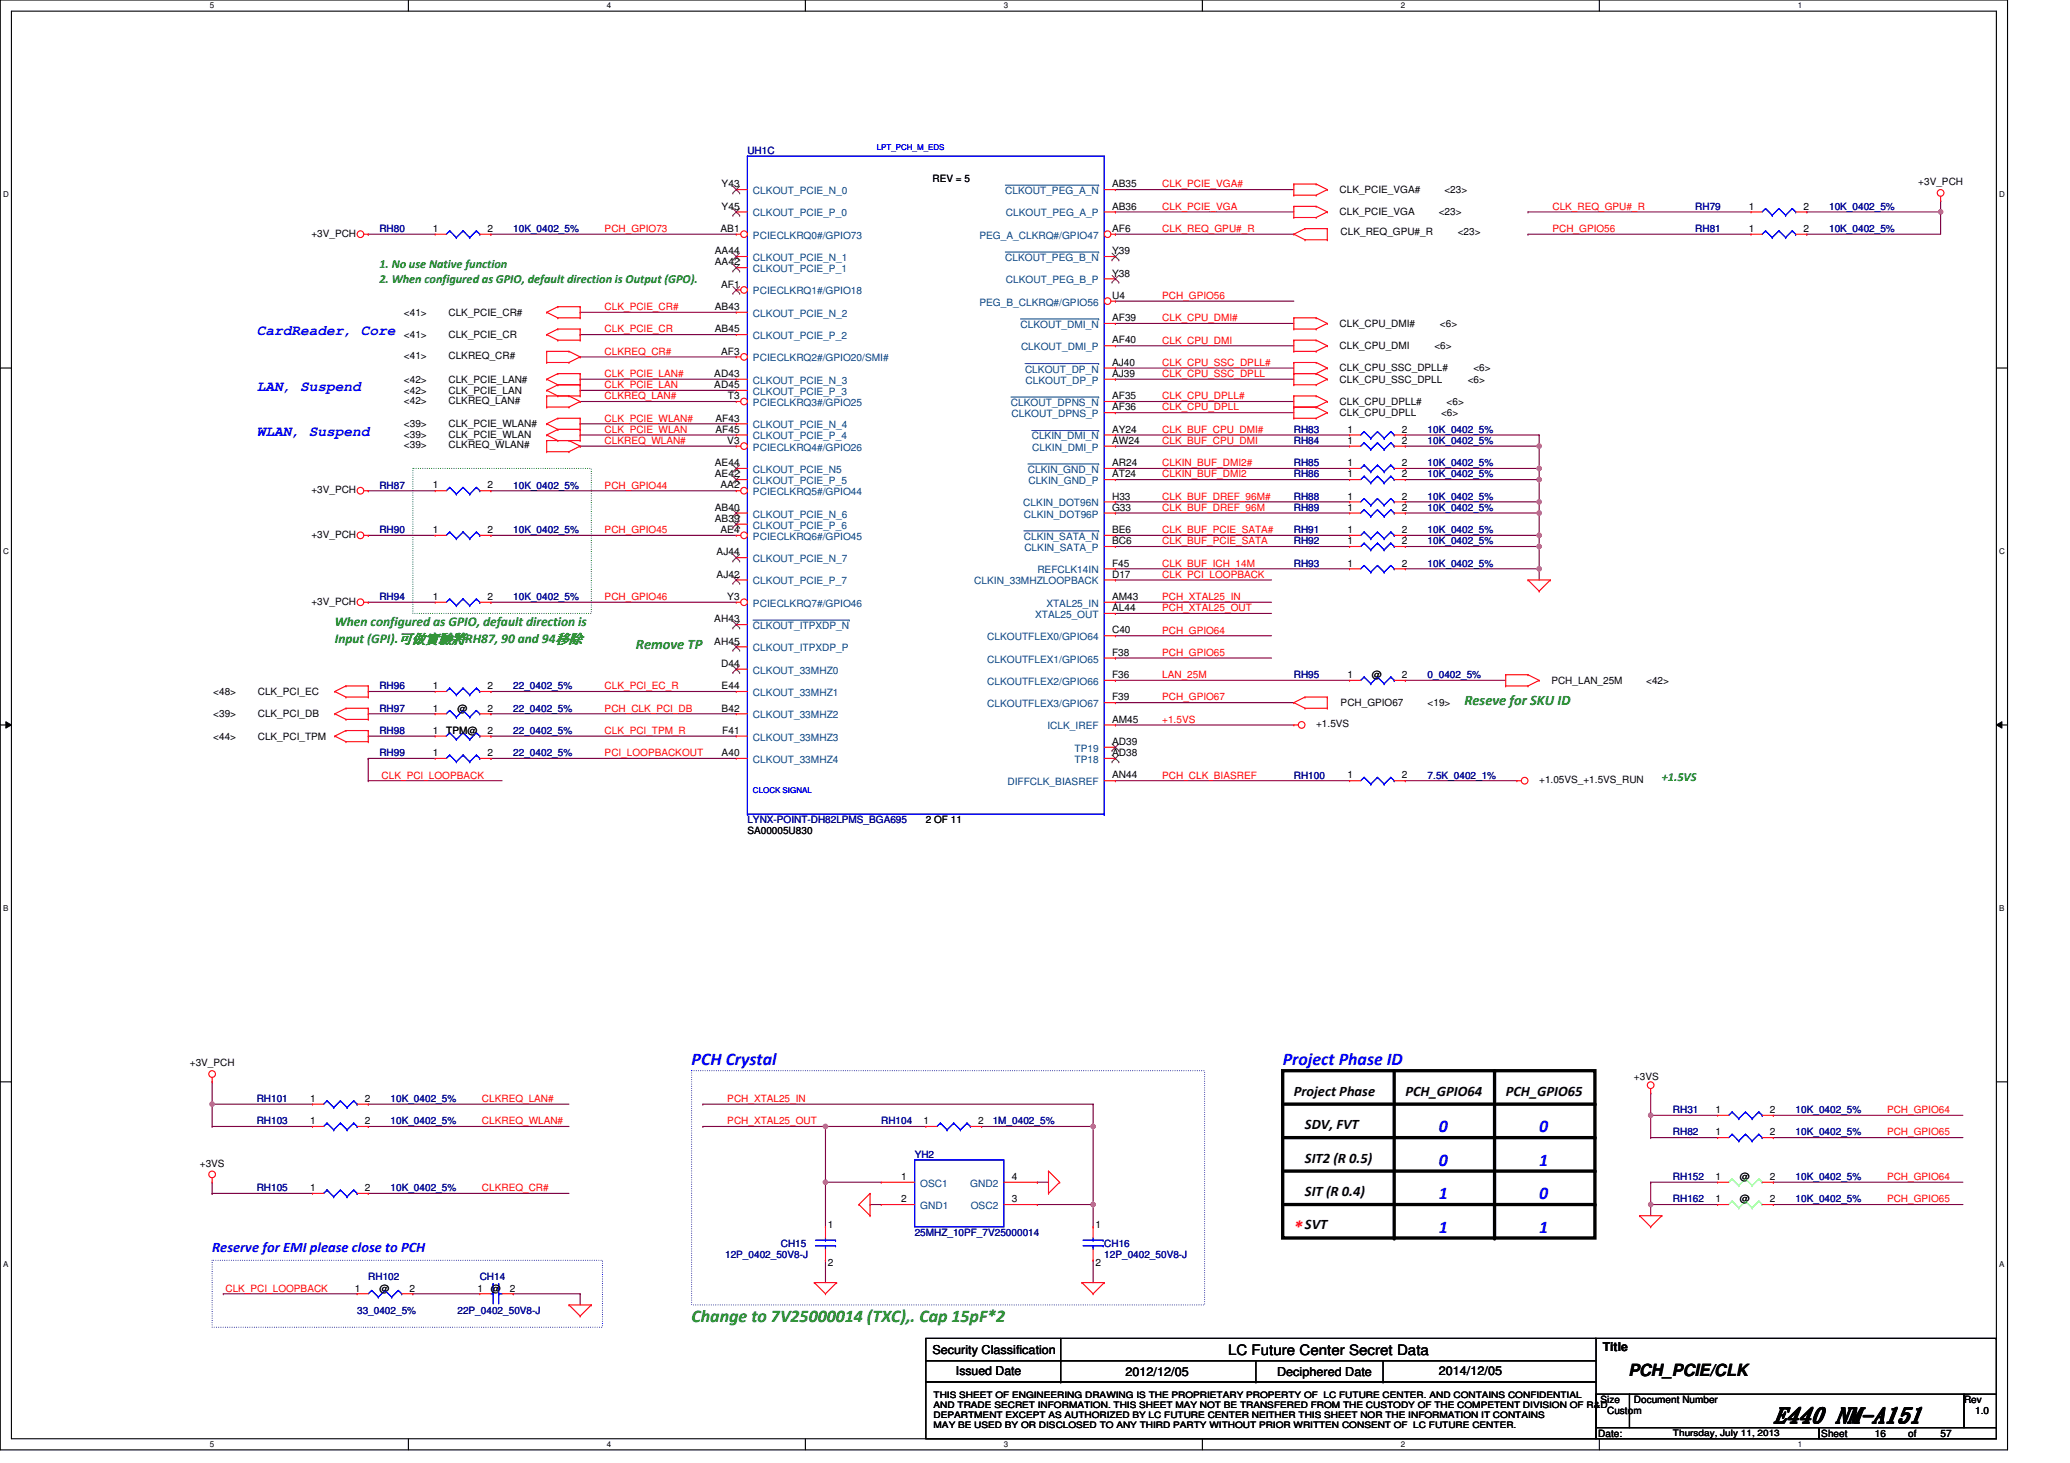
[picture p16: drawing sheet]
<svg xmlns="http://www.w3.org/2000/svg" width="297mm" height="210mm" viewBox="0 0 297 210" stroke-linecap="round" stroke-linejoin="round" font-family="sans-serif">
<defs><g id="words">
<text font-size="3" x="254.6" y="204.1">E440 NM-A151</text>
<g font-size="2.6" fill="#00f">
<text x="99.3" y="152.9">PCH Crystal</text>
<text x="184.1" y="152.9">Project Phase ID</text>
<text x="206.5" y="162.5">0</text>
<text x="206.5" y="167.3">0</text>
<text x="220.9" y="162.5">0</text>
<text x="220.9" y="167.3">1</text>
<text x="206.5" y="172.1">1</text>
<text x="220.9" y="172.1">0</text>
<text x="206.5" y="176.9">1</text>
<text x="220.9" y="176.9">1</text>
</g>
<text font-size="2.6" fill="#f00" x="185.7" y="176.9">*</text>
<text font-size="2.6" fill="#008000" x="99.3" y="189.7">Change to 7V25000014 (TXC),. Cap 15pF*2</text>
<text font-size="2.4" x="233.7" y="197.4">PCH_PCIE/CLK</text>
<g font-size="2.1" fill="#00f">
<text x="36.8" y="48.1">CardReader, Core</text>
<text x="36.8" y="56.1">LAN, Suspend</text>
<text x="36.8" y="62.5">WLAN, Suspend</text>
<text x="30.4" y="179.6">Reserve for EMI please close to PCH</text>
</g>
<g font-size="2.1" fill="#008000">
<text x="91.3" y="93.2">Remove TP</text>
<text x="210.1" y="101.2">Reseve for SKU ID</text>
</g>
<g font-size="2.1">
<text x="185.7" y="157.2">Project Phase</text>
<text x="187.3" y="162">SDV, FVT</text>
<text x="201.7" y="157.2">PCH_GPIO64</text>
<text x="216.1" y="157.2">PCH_GPIO65</text>
<text x="187.3" y="166.8">SIT2 (R 0.5)</text>
<text x="187.3" y="171.6">SIT (R 0.4)</text>
<text x="187.3" y="176.4">SVT</text>
<text x="176.2" y="194.4">LC Future Center Secret Data</text>
</g>
<g font-size="1.9" fill="#008000">
<text x="48" y="89.8">When configured as GPIO, default direction is</text>
<text x="48" y="92.2">Input (GPI).可可可可可RH87, 90 and 94移移</text>
</g>
<g font-size="1.8" fill="#008000">
<text x="54.4" y="38.5">1. No use Native function</text>
<text x="54.4" y="40.6">2. When configured as GPIO, default direction is Output (GPO).</text>
<text x="238.5" y="112.1">+1.5VS</text>
</g>
<g font-size="1.8">
<text x="133.8" y="194.3">Security Classification</text>
<text x="137.2" y="197.3">Issued Date</text>
<text x="161.5" y="197.5">2012/12/05</text>
<text x="183.3" y="197.5">Deciphered Date</text>
<text x="206.5" y="197.3">2014/12/05</text>
<text x="230" y="193.8">Title</text>
</g>
<g font-size="1.4" fill="#000080">
<text x="107.3" y="22.1">UH1C</text>
<text x="54.4" y="33.3">RH80</text>
<text x="73.6" y="33.3">10K_0402_5%</text>
<text x="243.3" y="30.1">RH79</text>
<text x="243.3" y="33.3">RH81</text>
<text x="262.5" y="30.1">10K_0402_5%</text>
<text x="262.5" y="33.3">10K_0402_5%</text>
<text x="185.7" y="63.7">RH84</text>
<text x="185.7" y="62.1">RH83</text>
<text x="204.9" y="63.7">10K_0402_5%</text>
<text x="204.9" y="62.1">10K_0402_5%</text>
<text x="54.4" y="70.1">RH87</text>
<text x="73.6" y="70.1">10K_0402_5%</text>
<text x="185.7" y="71.7">RH88</text>
<text x="185.7" y="66.9">RH85</text>
<text x="185.7" y="68.5">RH86</text>
<text x="204.9" y="71.7">10K_0402_5%</text>
<text x="204.9" y="66.9">10K_0402_5%</text>
<text x="204.9" y="68.5">10K_0402_5%</text>
<text x="54.4" y="76.5">RH90</text>
<text x="73.6" y="76.5">10K_0402_5%</text>
<text x="185.7" y="76.5">RH91</text>
<text x="185.7" y="73.3">RH89</text>
<text x="204.9" y="76.5">10K_0402_5%</text>
<text x="204.9" y="73.3">10K_0402_5%</text>
<text x="185.7" y="78.1">RH92</text>
<text x="185.7" y="81.3">RH93</text>
<text x="204.9" y="78.1">10K_0402_5%</text>
<text x="204.9" y="81.3">10K_0402_5%</text>
<text x="54.4" y="86.1">RH94</text>
<text x="73.6" y="86.1">10K_0402_5%</text>
<text x="54.4" y="98.9">RH96</text>
<text x="73.6" y="98.9">22_0402_5%</text>
<text x="185.7" y="97.3">RH95</text>
<text x="204.9" y="97.3">0_0402_5%</text>
<text x="54.4" y="105.3">RH98</text>
<text x="54.4" y="102.1">RH97</text>
<text x="73.6" y="105.3">22_0402_5%</text>
<text x="73.6" y="102.1">22_0402_5%</text>
<text x="54.4" y="108.5">RH99</text>
<text x="73.6" y="108.5">22_0402_5%</text>
<text x="185.7" y="111.7">RH100</text>
<text x="204.9" y="111.7">7.5K_0402_1%</text>
<text x="107.3" y="118.1">LYNX-POINT-DH82LPMS_BGA695</text>
<text x="36.8" y="158.1">RH101</text>
<text x="36.8" y="161.3">RH103</text>
<text x="56" y="158.1">10K_0402_5%</text>
<text x="56" y="161.3">10K_0402_5%</text>
<text x="126.5" y="161.3">RH104</text>
<text x="142.5" y="161.3">1M_0402_5%</text>
<text x="240.1" y="159.7">RH31</text>
<text x="257.7" y="159.7">10K_0402_5%</text>
<text x="131.3" y="166.1">YH2</text>
<text x="240.1" y="162.9">RH82</text>
<text x="257.7" y="162.9">10K_0402_5%</text>
<text x="36.8" y="170.9">RH105</text>
<text x="56" y="170.9">10K_0402_5%</text>
<text x="240.1" y="169.3">RH152</text>
<text x="240.1" y="172.5">RH162</text>
<text x="257.7" y="169.3">10K_0402_5%</text>
<text x="257.7" y="172.5">10K_0402_5%</text>
<text x="112.1" y="178.9">CH15</text>
<text x="131.3" y="177.3">25MHZ_10PF_7V25000014</text>
<text x="158.5" y="178.9">CH16</text>
<text x="52.8" y="183.7">RH102</text>
<text x="68.8" y="183.7">CH14</text>
<text x="104.1" y="180.5">12P_0402_50V8-J</text>
<text x="158.5" y="180.5">12P_0402_50V8-J</text>
<text x="51.2" y="188.5">33_0402_5%</text>
<text x="65.6" y="188.5">22P_0402_50V8-J</text>
</g>
<g font-size="1.4">
<text x="103.6" y="26.9">Y43</text>
<text x="133.8" y="26.1">REV = 5</text>
<text x="159.6" y="26.9">AB35</text>
<text x="192.2" y="27.7">CLK_PCIE_VGA#</text>
<text x="207.3" y="27.7">&lt;23&gt;</text>
<text x="275.3" y="26.6">+3V_PCH</text>
<text x="44.7" y="33.9">+3V_PCH</text>
<text x="62.1" y="33.3">1</text>
<text x="70" y="33.3">2</text>
<text x="103.4" y="33.3">AB1</text>
<text x="103.6" y="30.1">Y45</text>
<text x="159.6" y="30.1">AB36</text>
<text x="159.6" y="33.3">AF6</text>
<text x="192.2" y="30.9">CLK_PCIE_VGA</text>
<text x="192.4" y="33.8">CLK_REQ_GPU#_R</text>
<text x="206.5" y="30.9">&lt;23&gt;</text>
<text x="209.2" y="33.8">&lt;23&gt;</text>
<text x="250.9" y="30.1">1</text>
<text x="250.9" y="33.3">1</text>
<text x="258.8" y="30.1">2</text>
<text x="258.8" y="33.3">2</text>
<text x="102.6" y="38.1">AA42</text>
<text x="102.6" y="36.5">AA44</text>
<text x="103.5" y="41.3">AF1</text>
<text x="159.6" y="36.5">Y39</text>
<text x="159.6" y="39.7">Y38</text>
<text x="58" y="45.3">&lt;41&gt;</text>
<text x="64.4" y="45.3">CLK_PCIE_CR#</text>
<text x="102.6" y="44.5">AB43</text>
<text x="102.6" y="47.7">AB45</text>
<text x="159.6" y="46.1">AF39</text>
<text x="159.6" y="42.9">U4</text>
<text x="192.2" y="46.9">CLK_CPU_DMI#</text>
<text x="206.6" y="46.9">&lt;6&gt;</text>
<text x="58" y="48.5">&lt;41&gt;</text>
<text x="58" y="51.5">&lt;41&gt;</text>
<text x="64.4" y="48.5">CLK_PCIE_CR</text>
<text x="64.4" y="51.5">CLKREQ_CR#</text>
<text x="103.5" y="50.9">AF3</text>
<text x="159.6" y="52.5">AJ40</text>
<text x="159.6" y="49.3">AF40</text>
<text x="192.2" y="50.1">CLK_CPU_DMI</text>
<text x="192.2" y="53.3">CLK_CPU_SSC_DPLL#</text>
<text x="205.8" y="50.1">&lt;6&gt;</text>
<text x="211.4" y="53.3">&lt;6&gt;</text>
<text x="58" y="57.9">&lt;42&gt;</text>
<text x="58" y="54.9">&lt;42&gt;</text>
<text x="58" y="56.5">&lt;42&gt;</text>
<text x="64.4" y="57.9">CLKREQ_LAN#</text>
<text x="64.4" y="54.9">CLK_PCIE_LAN#</text>
<text x="64.4" y="56.5">CLK_PCIE_LAN</text>
<text x="102.5" y="54.1">AD43</text>
<text x="102.5" y="55.7">AD45</text>
<text x="104.4" y="57.3">T3</text>
<text x="159.6" y="54.1">AJ39</text>
<text x="159.6" y="58.9">AF36</text>
<text x="159.6" y="57.3">AF35</text>
<text x="192.2" y="54.9">CLK_CPU_SSC_DPLL</text>
<text x="192.2" y="58.1">CLK_CPU_DPLL#</text>
<text x="192.2" y="59.7">CLK_CPU_DPLL</text>
<text x="206.8" y="59.7">&lt;6&gt;</text>
<text x="207.6" y="58.1">&lt;6&gt;</text>
<text x="210.6" y="54.9">&lt;6&gt;</text>
<text x="58" y="62.9">&lt;39&gt;</text>
<text x="58" y="61.3">&lt;39&gt;</text>
<text x="58" y="64.3">&lt;39&gt;</text>
<text x="64.4" y="62.9">CLK_PCIE_WLAN</text>
<text x="64.4" y="61.3">CLK_PCIE_WLAN#</text>
<text x="64.4" y="64.3">CLKREQ_WLAN#</text>
<text x="102.7" y="62.1">AF45</text>
<text x="102.7" y="60.5">AF43</text>
<text x="104.4" y="63.7">V3</text>
<text x="159.6" y="62.1">AY24</text>
<text x="159.6" y="63.7">AW24</text>
<text x="193.3" y="63.7">1</text>
<text x="193.3" y="62.1">1</text>
<text x="201.2" y="63.7">2</text>
<text x="201.2" y="62.1">2</text>
<text x="44.7" y="70.7">+3V_PCH</text>
<text x="62.1" y="70.1">1</text>
<text x="70" y="70.1">2</text>
<text x="102.6" y="68.5">AE42</text>
<text x="102.6" y="66.9">AE44</text>
<text x="103.4" y="70.1">AA2</text>
<text x="159.6" y="66.9">AR24</text>
<text x="159.6" y="71.7">H33</text>
<text x="159.6" y="68.5">AT24</text>
<text x="193.3" y="71.7">1</text>
<text x="193.3" y="66.9">1</text>
<text x="193.3" y="68.5">1</text>
<text x="201.2" y="71.7">2</text>
<text x="201.2" y="66.9">2</text>
<text x="201.2" y="68.5">2</text>
<text x="44.7" y="77.1">+3V_PCH</text>
<text x="62.1" y="76.5">1</text>
<text x="70" y="76.5">2</text>
<text x="102.6" y="73.3">AB40</text>
<text x="102.6" y="74.9">AB39</text>
<text x="103.4" y="76.5">AE4</text>
<text x="159.6" y="76.5">BE6</text>
<text x="159.6" y="73.3">G33</text>
<text x="193.3" y="76.5">1</text>
<text x="193.3" y="73.3">1</text>
<text x="201.2" y="76.5">2</text>
<text x="201.2" y="73.3">2</text>
<text x="102.8" y="79.7">AJ44</text>
<text x="102.8" y="82.9">AJ42</text>
<text x="159.6" y="82.9">D17</text>
<text x="159.6" y="81.3">F45</text>
<text x="159.6" y="78.1">BC6</text>
<text x="193.3" y="78.1">1</text>
<text x="193.3" y="81.3">1</text>
<text x="201.2" y="78.1">2</text>
<text x="201.2" y="81.3">2</text>
<text x="44.7" y="86.7">+3V_PCH</text>
<text x="62.1" y="86.1">1</text>
<text x="70" y="86.1">2</text>
<text x="102.5" y="89.3">AH43</text>
<text x="104.4" y="86.1">Y3</text>
<text x="159.6" y="86.1">AM43</text>
<text x="159.6" y="87.7">AL44</text>
<text x="102.5" y="92.5">AH45</text>
<text x="103.5" y="95.7">D44</text>
<text x="159.6" y="90.9">C40</text>
<text x="159.6" y="94.1">F38</text>
<text x="30.6" y="99.7">&lt;48&gt;</text>
<text x="37" y="99.7">CLK_PCI_EC</text>
<text x="62.1" y="98.9">1</text>
<text x="70" y="98.9">2</text>
<text x="103.6" y="98.9">E44</text>
<text x="159.6" y="97.3">F36</text>
<text x="159.6" y="100.5">F39</text>
<text x="192.4" y="101.3">PCH_GPIO67</text>
<text x="193.3" y="97.3">1</text>
<text x="196.9" y="97.3">@</text>
<text x="201.2" y="97.3">2</text>
<text x="204.9" y="101.3">&lt;19&gt;</text>
<text x="222.6" y="98.1">PCH_LAN_25M</text>
<text x="236.2" y="98.1">&lt;42&gt;</text>
<text x="30.6" y="102.9">&lt;39&gt;</text>
<text x="30.6" y="106.1">&lt;44&gt;</text>
<text x="37" y="102.9">CLK_PCI_DB</text>
<text x="37" y="106.1">CLK_PCI_TPM</text>
<text x="62.1" y="105.3">1</text>
<text x="62.1" y="102.1">1</text>
<text x="64" y="105.3">TPM@</text>
<text x="65.6" y="102.1">@</text>
<text x="70" y="105.3">2</text>
<text x="70" y="102.1">2</text>
<text x="103.6" y="102.1">B42</text>
<text x="103.6" y="105.3">F41</text>
<text x="159.6" y="103.7">AM45</text>
<text x="159.6" y="106.9">AD39</text>
<text x="188.9" y="104.3">+1.5VS</text>
<text x="62.1" y="108.5">1</text>
<text x="70" y="108.5">2</text>
<text x="103.6" y="108.5">A40</text>
<text x="159.6" y="111.7">AN44</text>
<text x="159.6" y="108.5">AD38</text>
<text x="193.3" y="111.7">1</text>
<text x="201.2" y="111.7">2</text>
<text x="220.9" y="112.3">+1.05VS_+1.5VS_RUN</text>
<text x="107.3" y="119.7">SA00005U830</text>
<text x="132.9" y="118.1">2 OF 11</text>
<text x="27.2" y="153">+3V_PCH</text>
<text x="234.5" y="154.9">+3VS</text>
<text x="44.5" y="158.1">1</text>
<text x="44.5" y="161.3">1</text>
<text x="52.4" y="158.1">2</text>
<text x="52.4" y="161.3">2</text>
<text x="132.5" y="161.3">1</text>
<text x="140.4" y="161.3">2</text>
<text x="246.1" y="159.7">1</text>
<text x="254" y="159.7">2</text>
<text x="28.7" y="167.4">+3VS</text>
<text x="246.1" y="162.9">1</text>
<text x="254" y="162.9">2</text>
<text x="44.5" y="170.9">1</text>
<text x="52.4" y="170.9">2</text>
<text x="129.3" y="169.3">1</text>
<text x="129.3" y="172.5">2</text>
<text x="145.2" y="172.5">3</text>
<text x="145.2" y="169.3">4</text>
<text x="246.1" y="169.3">1</text>
<text x="246.1" y="172.5">1</text>
<text x="249.7" y="169.3">@</text>
<text x="249.7" y="172.5">@</text>
<text x="254" y="169.3">2</text>
<text x="254" y="172.5">2</text>
<text x="118.8" y="176.2">1</text>
<text x="157.2" y="176.2">1</text>
<text x="50.9" y="185.3">1</text>
<text x="54.4" y="185.3">@</text>
<text x="58.8" y="185.3">2</text>
<text x="68.5" y="185.3">1</text>
<text x="70.4" y="185.3">@</text>
<text x="73.2" y="185.3">2</text>
<text x="118.8" y="181.6">2</text>
<text x="157.2" y="181.6">2</text>
<text x="229.7" y="201.3">Size</text>
<text x="230.6" y="202.9">Custom</text>
<text x="234.5" y="201.3">Document Number</text>
<text x="281.8" y="201.3">Rev</text>
<text x="283.4" y="202.9">1.0</text>
<text x="229.4" y="206.1">Date:</text>
<text x="261.4" y="206.1">Sheet</text>
<text x="269" y="206.1">16</text>
<text x="273.8" y="206.1">of</text>
<text x="278.5" y="206.1">57</text>
</g>
<g font-size="1.4" fill="#004080">
<text x="108.1" y="27.9">CLKOUT_PCIE_N_0</text>
<text x="144.3" y="27.9">CLKOUT_PEG_A_N</text>
<text x="108.1" y="31.1">CLKOUT_PCIE_P_0</text>
<text x="108.1" y="34.3">PCIECLKRQ0#/GPIO73</text>
<text x="140.5" y="34.3">PEG_A_CLKRQ#/GPIO47</text>
<text x="144.3" y="31.1">CLKOUT_PEG_A_P</text>
<text x="108.1" y="39.1">CLKOUT_PCIE_P_1</text>
<text x="108.1" y="37.5">CLKOUT_PCIE_N_1</text>
<text x="144.3" y="37.5">CLKOUT_PEG_B_N</text>
<text x="144.3" y="40.7">CLKOUT_PEG_B_P</text>
<text x="108.1" y="42.3">PCIECLKRQ1#/GPIO18</text>
<text x="108.1" y="45.5">CLKOUT_PCIE_N_2</text>
<text x="140.5" y="43.9">PEG_B_CLKRQ#/GPIO56</text>
<text x="146.4" y="47.1">CLKOUT_DMI_N</text>
<text x="108.1" y="51.9">PCIECLKRQ2#/GPIO20/SMI#</text>
<text x="108.1" y="48.7">CLKOUT_PCIE_P_2</text>
<text x="146.5" y="50.3">CLKOUT_DMI_P</text>
<text x="147.1" y="53.5">CLKOUT_DP_N</text>
<text x="108.1" y="55.1">CLKOUT_PCIE_N_3</text>
<text x="108.1" y="56.7">CLKOUT_PCIE_P_3</text>
<text x="108.1" y="58.3">PCIECLKRQ3#/GPIO25</text>
<text x="145.1" y="58.3">CLKOUT_DPNS_N</text>
<text x="145.1" y="59.9">CLKOUT_DPNS_P</text>
<text x="147.2" y="55.1">CLKOUT_DP_P</text>
<text x="108.1" y="64.7">PCIECLKRQ4#/GPIO26</text>
<text x="108.1" y="63.1">CLKOUT_PCIE_P_4</text>
<text x="108.1" y="61.5">CLKOUT_PCIE_N_4</text>
<text x="148.1" y="63.1">CLKIN_DMI_N</text>
<text x="148.1" y="64.7">CLKIN_DMI_P</text>
<text x="108.1" y="69.5">CLKOUT_PCIE_P_5</text>
<text x="108.1" y="71.1">PCIECLKRQ5#/GPIO44</text>
<text x="108.1" y="67.9">CLKOUT_PCIE_N5</text>
<text x="147.5" y="67.9">CLKIN_GND_N</text>
<text x="147.6" y="69.5">CLKIN_GND_P</text>
<text x="108.1" y="74.3">CLKOUT_PCIE_N_6</text>
<text x="108.1" y="75.9">CLKOUT_PCIE_P_6</text>
<text x="108.1" y="77.5">PCIECLKRQ6#/GPIO45</text>
<text x="146.8" y="72.7">CLKIN_DOT96N</text>
<text x="146.9" y="77.5">CLKIN_SATA_N</text>
<text x="146.9" y="74.3">CLKIN_DOT96P</text>
<text x="108.1" y="80.7">CLKOUT_PCIE_N_7</text>
<text x="108.1" y="83.9">CLKOUT_PCIE_P_7</text>
<text x="139.8" y="83.9">CLKIN_33MHZLOOPBACK</text>
<text x="147" y="79.1">CLKIN_SATA_P</text>
<text x="148.9" y="82.3">REFCLK14IN</text>
<text x="108.1" y="87.1">PCIECLKRQ7#/GPIO46</text>
<text x="148.5" y="88.7">XTAL25_OUT</text>
<text x="150.1" y="87.1">XTAL25_IN</text>
<text x="108.1" y="90.3">CLKOUT_ITPXDP_N</text>
<text x="108.1" y="93.5">CLKOUT_ITPXDP_P</text>
<text x="141.7" y="91.9">CLKOUTFLEX0/GPIO64</text>
<text x="141.7" y="95.1">CLKOUTFLEX1/GPIO65</text>
<text x="108.1" y="99.9">CLKOUT_33MHZ1</text>
<text x="108.1" y="96.7">CLKOUT_33MHZ0</text>
<text x="141.7" y="98.3">CLKOUTFLEX2/GPIO66</text>
<text x="141.7" y="101.5">CLKOUTFLEX3/GPIO67</text>
<text x="108.1" y="103.1">CLKOUT_33MHZ2</text>
<text x="108.1" y="106.3">CLKOUT_33MHZ3</text>
<text x="150.3" y="104.7">ICLK_IREF</text>
<text x="154.2" y="107.9">TP19</text>
<text x="108.1" y="109.5">CLKOUT_33MHZ4</text>
<text x="144.6" y="112.7">DIFFCLK_BIASREF</text>
<text x="154.2" y="109.5">TP18</text>
<text x="132.1" y="170.3">OSC1</text>
<text x="132.1" y="173.5">GND1</text>
<text x="139.2" y="170.3">GND2</text>
<text x="139.3" y="173.5">OSC2</text>
</g>
<g font-size="1.4" fill="#f00">
<text x="166.8" y="26.9">CLK_PCIE_VGA#</text>
<text x="86.8" y="33.3">PCH_GPIO73</text>
<text x="166.8" y="30.1">CLK_PCIE_VGA</text>
<text x="166.8" y="33.3">CLK_REQ_GPU#_R</text>
<text x="222.8" y="30.1">CLK_REQ_GPU#_R</text>
<text x="222.8" y="33.3">PCH_GPIO56</text>
<text x="86.8" y="47.7">CLK_PCIE_CR</text>
<text x="86.8" y="44.5">CLK_PCIE_CR#</text>
<text x="166.8" y="42.9">PCH_GPIO56</text>
<text x="166.8" y="46.1">CLK_CPU_DMI#</text>
<text x="86.8" y="50.9">CLKREQ_CR#</text>
<text x="166.8" y="52.5">CLK_CPU_SSC_DPLL#</text>
<text x="166.8" y="49.3">CLK_CPU_DMI</text>
<text x="86.8" y="54.1">CLK_PCIE_LAN#</text>
<text x="86.8" y="55.7">CLK_PCIE_LAN</text>
<text x="86.8" y="57.3">CLKREQ_LAN#</text>
<text x="166.8" y="54.1">CLK_CPU_SSC_DPLL</text>
<text x="166.8" y="58.9">CLK_CPU_DPLL</text>
<text x="166.8" y="57.3">CLK_CPU_DPLL#</text>
<text x="86.8" y="62.1">CLK_PCIE_WLAN</text>
<text x="86.8" y="60.5">CLK_PCIE_WLAN#</text>
<text x="86.8" y="63.7">CLKREQ_WLAN#</text>
<text x="166.8" y="63.7">CLK_BUF_CPU_DMI</text>
<text x="166.8" y="62.1">CLK_BUF_CPU_DMI#</text>
<text x="86.8" y="70.1">PCH_GPIO44</text>
<text x="166.8" y="66.9">CLKIN_BUF_DMI2#</text>
<text x="166.8" y="68.5">CLKIN_BUF_DMI2</text>
<text x="166.8" y="71.7">CLK_BUF_DREF_96M#</text>
<text x="86.8" y="76.5">PCH_GPIO45</text>
<text x="166.8" y="73.3">CLK_BUF_DREF_96M</text>
<text x="166.8" y="76.5">CLK_BUF_PCIE_SATA#</text>
<text x="166.8" y="82.9">CLK_PCI_LOOPBACK</text>
<text x="166.8" y="78.1">CLK_BUF_PCIE_SATA</text>
<text x="166.8" y="81.3">CLK_BUF_ICH_14M</text>
<text x="86.8" y="86.1">PCH_GPIO46</text>
<text x="166.8" y="87.7">PCH_XTAL25_OUT</text>
<text x="166.8" y="86.1">PCH_XTAL25_IN</text>
<text x="166.8" y="90.9">PCH_GPIO64</text>
<text x="166.8" y="94.1">PCH_GPIO65</text>
<text x="86.8" y="98.9">CLK_PCI_EC_R</text>
<text x="166.8" y="97.3">LAN_25M</text>
<text x="166.8" y="100.5">PCH_GPIO67</text>
<text x="86.8" y="102.1">PCH_CLK_PCI_DB</text>
<text x="86.8" y="105.3">CLK_PCI_TPM_R</text>
<text x="166.8" y="103.7">+1.5VS</text>
<text x="54.8" y="111.7">CLK_PCI_LOOPBACK</text>
<text x="86.8" y="108.5">PCI_LOOPBACKOUT</text>
<text x="166.8" y="111.7">PCH_CLK_BIASREF</text>
<text x="69.2" y="158.1">CLKREQ_LAN#</text>
<text x="69.2" y="161.3">CLKREQ_WLAN#</text>
<text x="104.4" y="158.1">PCH_XTAL25_IN</text>
<text x="104.4" y="161.3">PCH_XTAL25_OUT</text>
<text x="270.8" y="159.7">PCH_GPIO64</text>
<text x="270.8" y="162.9">PCH_GPIO65</text>
<text x="69.2" y="170.9">CLKREQ_CR#</text>
<text x="270.8" y="169.3">PCH_GPIO64</text>
<text x="270.8" y="172.5">PCH_GPIO65</text>
<text x="32.4" y="185.3">CLK_PCI_LOOPBACK</text>
</g>
<g font-size="1.3">
<text x="134" y="200.5">THIS SHEET OF ENGINEERING DRAWING IS THE PROPRIETARY PROPERTY OF LC FUTURE CENTER. AND CONTAINS CONFIDENTIAL</text>
<text x="134" y="202">AND TRADE SECRET INFORMATION. THIS SHEET MAY NOT BE TRANSFERED FROM THE CUSTODY OF THE COMPETENT DIVISION OF R&amp;D</text>
<text x="134" y="203.5">DEPARTMENT EXCEPT AS AUTHORIZED BY LC FUTURE CENTER NEITHER THIS SHEET NOR THE INFORMATION IT CONTAINS</text>
<text x="134" y="204.9">MAY BE USED BY OR DISCLOSED TO ANY THIRD PARTY WITHOUT PRIOR WRITTEN CONSENT OF LC FUTURE CENTER.</text>
<text x="240.1" y="206">Thursday, July 11, 2013</text>
</g>
<g font-size="1.1">
<text x="30.1" y="1.2">5</text>
<text x="87.1" y="1.2">4</text>
<text x="144.1" y="1.2">3</text>
<text x="201" y="1.2">2</text>
<text x="258" y="1.2">1</text>
<text x=".4" y="28.2">D</text>
<text x="286.9" y="28.2">D</text>
<text x=".4" y="79.4">C</text>
<text x="286.9" y="79.4">C</text>
<text x=".4" y="130.6">B</text>
<text x="286.9" y="130.6">B</text>
<text x=".4" y="181.9">A</text>
<text x="286.9" y="181.9">A</text>
<text x="30.1" y="207.6">5</text>
<text x="87.1" y="207.6">4</text>
<text x="144.1" y="207.6">3</text>
<text x="201" y="207.6">2</text>
<text x="258" y="207.6">1</text>
</g>
<g font-size="1.1" fill="#00f">
<text x="125.8" y="21.5">LPT_PCH_M_EDS</text>
<text x="108.1" y="113.8">CLOCK SIGNAL</text>
</g>
</g></defs>
<path d="M0 0h288.1v208h-288.1zM1.6 1.6h284.9v204.8h-284.9z" fill="none" stroke="#000" stroke-width=".16"/>
<g fill="#fff">
<path d="M30.1 .2h.7v1.2h-.7z"/>
<path d="M30.1 206.6h.7v1.3h-.7z"/>
</g>
<path d="M58.6 0v1.6M58.6 206.4v1.6" fill="none" stroke="#000" stroke-width=".16"/>
<g fill="#fff">
<path d="M87.1 .2h.6v1.2h-.6z"/>
<path d="M87.1 206.6h.6v1.3h-.6z"/>
</g>
<path d="M115.6 0v1.6M115.6 206.4v1.6" fill="none" stroke="#000" stroke-width=".16"/>
<g fill="#fff">
<path d="M144.1 .2h.6v1.2h-.6z"/>
<path d="M144.1 206.6h.6v1.3h-.6z"/>
</g>
<path d="M172.5 0v1.6M172.5 206.4v1.6" fill="none" stroke="#000" stroke-width=".16"/>
<g fill="#fff">
<path d="M201 .2h.7v1.2h-.7z"/>
<path d="M201 206.6h.7v1.3h-.7z"/>
</g>
<path d="M229.5 0v1.6M229.5 206.4v1.6" fill="none" stroke="#000" stroke-width=".16"/>
<g fill="#fff">
<path d="M258 .2h.6v1.2h-.6z"/>
<path d="M258 206.6h.6v1.3h-.6z"/>
<path d="M.4 27.2h.9v1.3h-.9z"/>
<path d="M286.9 27.2h.8v1.3h-.8z"/>
<path d="M.4 78.4h.9v1.3h-.9z"/>
<path d="M286.9 78.4h.8v1.3h-.8z"/>
</g>
<path d="M0 52.8h1.6M286.5 52.8h1.6" fill="none" stroke="#000" stroke-width=".16"/>
<g fill="#fff">
<path d="M.4 129.6h.8v1.3h-.8z"/>
<path d="M286.9 129.6h.7v1.3h-.7z"/>
</g>
<path d="M0 104h1.6M286.5 104h1.6" fill="none" stroke="#000" stroke-width=".16"/>
<path d="M.8 103.5l.8 .5-.8 .5zM286.5 104l.8-.5v1z" fill="#000"/>
<path d="M.8 103.5l.8 .5-.8 .5zM286.5 104l.8-.5v1z" fill="none" stroke="#000" stroke-width=".14"/>
<g fill="#fff">
<path d="M.4 180.8h.8v1.3h-.8z"/>
<path d="M286.9 180.8h.7v1.3h-.7z"/>
</g>
<path d="M0 155.2h1.6M286.5 155.2h1.6" fill="none" stroke="#000" stroke-width=".16"/>
<path d="M99.3 153.6h73.6v33.6h-73.6zM30.4 180.8h56v9.6h-56z" fill="none" stroke="#00f" stroke-width=".16" stroke-dasharray="0 .3"/>
<path d="M59.2 67.2h25.6v20.8h-25.6z" fill="none" stroke="#008000" stroke-width=".16" stroke-dasharray="0 .3"/>
<path d="M184.1 153.6h44.8v24h-44.8zM184.1 158.4h44.8M200.1 153.6v24M214.5 153.6v24M184.1 163.2h44.8M184.1 168h44.8M184.1 172.8h44.8" fill="none" stroke="#000" stroke-width=".48"/>
<g fill="#000">
<circle cx="228.9" cy="158.4" r=".24"/>
<circle cx="200.1" cy="177.6" r=".24"/>
<circle cx="214.5" cy="177.6" r=".24"/>
<circle cx="228.9" cy="163.2" r=".24"/>
<circle cx="228.9" cy="168" r=".24"/>
<circle cx="228.9" cy="172.8" r=".24"/>
</g>
<g fill="none" stroke="#800040" stroke-width=".16">
<path d="M52.8 33.6h.1M52.8 33.6h9.6M70.4 33.6h.1M70.4 33.6h35.3M83.2 54.4h.1M83.2 56h.1M83.2 57.6h.1M83.2 54.4h22.5M83.2 56h22.5M83.2 57.6h22.5M52.8 70.4h.1M52.8 76.8h.1"/>
<path d="M52.8 70.4h9.6M52.8 76.8h9.6M70.4 70.4h.1M70.4 76.8h.1M70.4 70.4h35.3M70.4 76.8h35.3M83.2 62.4h.1M83.2 60.8h.1M83.2 64h.1M83.2 62.4h22.5M83.2 60.8h22.5M83.2 64h22.5"/>
<path d="M52.8 99.2h.1M52.8 86.4h.1M52.8 86.4h9.6M52.8 99.2h9.6M70.4 99.2h.1M70.4 86.4h.1M70.4 86.4h35.3M70.4 99.2h35.3M160.1 83.2h.1M160.1 88h.1M160.1 86.4h.1M160.1 83.2h22.4"/>
<path d="M160.1 88h22.4M160.1 86.4h22.4M52.8 102.4h.1M52.8 102.4h9.6M70.4 108.8h.1M70.4 102.4h.1M70.4 108.8h35.3M70.4 102.4h35.3M30.4 158.4h.1M30.4 158.4h14.4M32 185.6h.1M32 185.6h19.2"/>
<path d="M59.2 185.6h.1M59.2 185.6h9.6M73.6 185.6h.1M73.6 185.6h9.6M83.2 185.6h.1M83.2 185.6v1.6"/>
</g>
<circle cx="30.4" cy="158.4" r=".31" fill="#f0f"/>
<circle cx="30.4" cy="158.4" r=".31" fill="none" stroke="#f0f" stroke-width=".16"/>
<g fill="none" stroke="#800040" stroke-width=".16">
<path d="M83.2 48h.1M83.2 44.8h.1M83.2 51.2h.1M83.2 48h22.5M83.2 44.8h22.5M83.2 51.2h22.5M52.8 105.6h.1M52.8 108.8h.1M52.8 112h.1M52.8 105.6h9.6M52.8 108.8v3.2M52.8 108.8h9.6"/>
<path d="M52.8 112h19.2M70.4 105.6h.1M70.4 105.6h35.3M30.4 158.4h.1M30.4 155.2h.1M30.4 155.2v6.4M52.8 158.4h.1M52.8 158.4h28.8M30.4 161.6h.1M30.4 171.2h.1M30.4 161.6h14.4M30.4 169.6v1.6"/>
<path d="M30.4 171.2h14.4M52.8 161.6h.1M52.8 171.2h.1M52.8 161.6h28.8M52.8 171.2h28.8M118.5 169.6h.1M118.5 169.6v6.4"/>
</g>
<circle cx="118.5" cy="169.6" r=".31" fill="#f0f"/>
<circle cx="118.5" cy="169.6" r=".31" fill="none" stroke="#f0f" stroke-width=".16"/>
<g fill="none" stroke="#800040" stroke-width=".16">
<path d="M160.1 27.2h.1M160.1 30.4h.1M160.1 33.6h.1M160.1 27.2h25.6M160.1 30.4h25.6M160.1 33.6h25.6M259.3 30.4h.1M259.3 30.4h19.2M156.9 172.8h.1M156.9 172.8v3.2M118.5 180.8h.1M118.5 180.8v3.2"/>
<path d="M156.9 180.8h.1M156.9 180.8v3.2"/>
</g>
<circle cx="278.5" cy="30.4" r=".31" fill="#f0f"/>
<circle cx="278.5" cy="30.4" r=".31" fill="none" stroke="#f0f" stroke-width=".16"/>
<g fill="none" stroke="#800040" stroke-width=".16">
<path d="M219.3 30.4h.1M219.3 33.6h.1M219.3 30.4h32M219.3 33.6h32M259.3 33.6h.1M278.5 28.8h.1M278.5 30.4h.1M278.5 28.8v4.8h-19.2M160.1 43.2h.1M160.1 54.4h.1M160.1 52.8h.1M160.1 59.2h.1"/>
<path d="M160.1 57.6h.1M160.1 49.6h.1M160.1 46.4h.1M160.1 43.2h25.6M160.1 54.4h25.6M160.1 52.8h25.6M160.1 59.2h25.6M160.1 57.6h25.6M160.1 49.6h25.6M160.1 46.4h25.6M220.9 68.8h.1M220.9 68.8v3.2"/>
</g>
<circle cx="220.9" cy="68.8" r=".31" fill="#f0f"/>
<circle cx="220.9" cy="68.8" r=".31" fill="none" stroke="#f0f" stroke-width=".16"/>
<path d="M201.7 64h.1M201.7 64h19.2M220.9 64h.1M220.9 64v3.2" fill="none" stroke="#800040" stroke-width=".16"/>
<circle cx="220.9" cy="64" r=".31" fill="#f0f"/>
<circle cx="220.9" cy="64" r=".31" fill="none" stroke="#f0f" stroke-width=".16"/>
<path d="M201.7 67.2h.1M201.7 67.2h19.2M220.9 72h.1M220.9 72v1.6" fill="none" stroke="#800040" stroke-width=".16"/>
<circle cx="220.9" cy="72" r=".31" fill="#f0f"/>
<circle cx="220.9" cy="72" r=".31" fill="none" stroke="#f0f" stroke-width=".16"/>
<path d="M201.7 68.8h.1M201.7 72h.1M201.7 73.6h.1M201.7 68.8h19.2M201.7 72h19.2M201.7 73.6h19.2M220.9 73.6h.1M220.9 73.6v3.2" fill="none" stroke="#800040" stroke-width=".16"/>
<circle cx="220.9" cy="73.6" r=".31" fill="#f0f"/>
<circle cx="220.9" cy="73.6" r=".31" fill="none" stroke="#f0f" stroke-width=".16"/>
<path d="M201.7 76.8h.1M201.7 76.8h19.2M220.9 76.8h.1M220.9 76.8v1.6" fill="none" stroke="#800040" stroke-width=".16"/>
<circle cx="220.9" cy="76.8" r=".31" fill="#f0f"/>
<circle cx="220.9" cy="76.8" r=".31" fill="none" stroke="#f0f" stroke-width=".16"/>
<path d="M201.7 78.4h.1M201.7 78.4h19.2M220.9 81.6h.1M220.9 81.6v1.6" fill="none" stroke="#800040" stroke-width=".16"/>
<circle cx="220.9" cy="81.6" r=".31" fill="#f0f"/>
<circle cx="220.9" cy="81.6" r=".31" fill="none" stroke="#f0f" stroke-width=".16"/>
<path d="M201.7 62.4h.1M201.7 62.4h19.2M220.9 62.4h.1M220.9 67.2h.1M220.9 62.4v1.6M220.9 67.2v1.6M201.7 81.6h.1M201.7 81.6h19.2" fill="none" stroke="#800040" stroke-width=".16"/>
<circle cx="220.9" cy="67.2" r=".31" fill="#f0f"/>
<circle cx="220.9" cy="67.2" r=".31" fill="none" stroke="#f0f" stroke-width=".16"/>
<path d="M220.9 78.4h.1M220.9 78.4v3.2" fill="none" stroke="#800040" stroke-width=".16"/>
<circle cx="220.9" cy="78.4" r=".31" fill="#f0f"/>
<circle cx="220.9" cy="78.4" r=".31" fill="none" stroke="#f0f" stroke-width=".16"/>
<g fill="none" stroke="#800040" stroke-width=".16">
<path d="M160.1 67.2h.1M160.1 68.8h.1M160.1 73.6h.1M160.1 72h.1M160.1 64h.1M160.1 62.4h.1M160.1 78.4h.1M160.1 76.8h.1M160.1 67.2h33.6M160.1 68.8h33.6M160.1 73.6h33.6M160.1 72h33.6"/>
<path d="M160.1 64h33.6M160.1 62.4h33.6M160.1 78.4h33.6M160.1 76.8h33.6M160.1 81.6h.1M160.1 97.6h.1M160.1 91.2h.1M160.1 94.4h.1M160.1 81.6h33.6M160.1 97.6h33.6M160.1 91.2h22.4M160.1 94.4h22.4"/>
<path d="M201.7 97.6h.1M201.7 97.6h14.4M160.1 100.8h.1M160.1 112h.1M160.1 104h.1M160.1 100.8h25.6M160.1 112h33.6M160.1 104h25.6M201.7 112h.1M201.7 112h16M100.9 158.4h.1M100.9 158.4h56"/>
<path d="M156.9 158.4h.1M156.9 158.4v3.2h-16M118.5 161.6h.1M118.5 169.6h.1M118.5 161.6h14.4M118.5 169.6h8M118.5 161.6v8M140.9 161.6h.1"/>
</g>
<circle cx="118.5" cy="161.6" r=".31" fill="#f0f"/>
<circle cx="118.5" cy="161.6" r=".31" fill="none" stroke="#f0f" stroke-width=".16"/>
<path d="M100.9 161.6h.1M100.9 161.6h17.6M156.9 161.6h.1M156.9 161.6v11.2" fill="none" stroke="#800040" stroke-width=".16"/>
<circle cx="156.9" cy="172.8" r=".31" fill="#f0f"/>
<circle cx="156.9" cy="172.8" r=".31" fill="none" stroke="#f0f" stroke-width=".16"/>
<circle cx="156.9" cy="161.6" r=".31" fill="#f0f"/>
<circle cx="156.9" cy="161.6" r=".31" fill="none" stroke="#f0f" stroke-width=".16"/>
<path d="M124.9 172.8h.1M124.9 172.8h1.6M148.9 172.8h.1M148.9 169.6h.1M148.9 172.8h8M148.9 169.6h1.6M236.9 169.6h.1M236.9 160h.1M236.9 169.6v3.2M236.9 160h9.6M254.5 160h.1M254.5 160h27.2" fill="none" stroke="#800040" stroke-width=".16"/>
<circle cx="236.9" cy="160" r=".31" fill="#f0f"/>
<circle cx="236.9" cy="160" r=".31" fill="none" stroke="#f0f" stroke-width=".16"/>
<g fill="none" stroke="#800040" stroke-width=".16">
<path d="M236.9 156.8h.1M236.9 156.8v6.4M236.9 163.2h.1M236.9 160h.1M236.9 169.6h.1M236.9 172.8h.1M236.9 172.8v1.6M236.9 163.2h9.6M236.9 169.6h9.6M236.9 172.8h9.6M254.5 163.2h.1M254.5 169.6h.1"/>
<path d="M254.5 172.8h.1M254.5 163.2h27.2M254.5 169.6h27.2M254.5 172.8h27.2"/>
</g>
<circle cx="236.9" cy="172.8" r=".31" fill="#f0f"/>
<circle cx="236.9" cy="172.8" r=".31" fill="none" stroke="#f0f" stroke-width=".16"/>
<g fill="none" stroke="#f00" stroke-width=".16">
<path d="M52.2 33.6h.6M52.8 33.6h.1M62.4 33.6h.1M62.4 33.6h1.6M68.8 33.6h1.6M70.4 33.6h.1M185.7 31.2h.1M185.7 29.6h.1M185.7 28h.1M185.7 26.4h.1M185.7 33.6h.1M185.7 29.6h3.2"/>
<path d="M185.7 31.2h3.2M185.7 26.4v1.6M185.7 29.6v1.6M185.7 26.4h3.2M185.7 28h3.2M185.7 33.6l1.6 .8M187.3 32.8h.1M187.3 34.4h.1M187.3 32.8h3.2M187.3 32.8l-1.6 .8M187.3 34.4h3.2M188.9 29.6h.1"/>
<path d="M188.9 31.2h.1M188.9 26.4h.1M188.9 28h.1M188.9 29.6l1.6 .8M188.9 26.4l1.6 .8M190.5 30.4h.1M190.5 27.2h.1M190.5 34.4h.1M190.5 32.8h.1M190.5 30.4l-1.6 .8M190.5 27.2l-1.6 .8M190.5 32.8v1.6"/>
<path d="M251.3 30.4h.1M251.3 33.6h.1M251.3 33.6h1.6M251.3 30.4h1.6M257.7 33.6h1.6M257.7 30.4h1.6M259.3 30.4h.1M259.3 33.6h.1M278.5 28.8h.1M278.5 28.2v.6M78.4 58.4h.1M78.4 56.8h.1"/>
<path d="M78.4 54.4h.1M78.4 56h.1M78.4 48h.1M78.4 44.8h.1M78.4 52h.1M78.4 50.4h.1M78.4 50.4v1.6M78.4 56.8v1.6M78.4 56.8h4.8M78.4 58.4h3.2M78.4 54.4l1.6 .8M78.4 56l1.6 .8"/>
<path d="M78.4 48l1.6 .8M78.4 44.8l1.6 .8M78.4 50.4h3.2M78.4 52h3.2M80 53.6h.1M80 55.2h.1M80 56.8h.1M80 47.2h.1M80 48.8h.1M80 44h.1M80 45.6h.1M80 53.6l-1.6 .8"/>
<path d="M80 53.6h3.2M80 55.2h3.2M80 55.2l-1.6 .8M80 47.2l-1.6 .8M80 47.2h3.2M80 48.8h3.2M80 44l-1.6 .8M80 44h3.2M80 45.6h3.2M81.6 56.8h.1M81.6 58.4h.1M81.6 50.4h.1"/>
<path d="M81.6 52h.1M81.6 56.8l1.6 .8M81.6 50.4l1.6 .8M83.2 57.6h.1M83.2 53.6h.1M83.2 55.2h.1M83.2 56.8h.1M83.2 47.2h.1M83.2 48.8h.1M83.2 44h.1M83.2 45.6h.1M83.2 51.2h.1"/>
<path d="M83.2 44v1.6M83.2 47.2v1.6M83.2 53.6v3.2M83.2 57.6l-1.6 .8M83.2 51.2l-1.6 .8M185.7 47.2h.1M185.7 45.6h.1M185.7 50.4h.1M185.7 48.8h.1M185.7 53.6h.1M185.7 52h.1M185.7 55.2h.1"/>
<path d="M185.7 58.4h.1M185.7 56.8h.1M185.7 56.8h3.2M185.7 58.4h3.2M185.7 53.6h3.2M185.7 55.2h3.2M185.7 47.2h3.2M185.7 48.8h3.2M185.7 45.6h3.2M185.7 50.4h3.2M185.7 52h3.2M185.7 45.6v1.6"/>
<path d="M185.7 48.8v1.6M185.7 52v3.2M185.7 56.8v3.2M188.9 45.6h.1M188.9 47.2h.1M188.9 48.8h.1M188.9 50.4h.1M188.9 52h.1M188.9 53.6h.1M188.9 55.2h.1M188.9 56.8h.1M188.9 58.4h.1"/>
<path d="M188.9 45.6l1.6 .8M188.9 48.8l1.6 .8M188.9 52l1.6 .8M188.9 53.6l1.6 .8M188.9 56.8l1.6 .8M188.9 58.4l1.6 .8M190.5 46.4h.1M190.5 49.6h.1M190.5 52.8h.1M190.5 54.4h.1M190.5 57.6h.1M190.5 59.2h.1"/>
<path d="M190.5 46.4l-1.6 .8M190.5 49.6l-1.6 .8M190.5 52.8l-1.6 .8M190.5 54.4l-1.6 .8M190.5 57.6l-1.6 .8M190.5 59.2l-1.6 .8M52.2 70.4h.6M52.2 76.8h.6M52.8 70.4h.1M52.8 76.8h.1M62.4 76.8h.1M62.4 76.8h1.6"/>
<path d="M68.8 76.8h1.6M70.4 76.8h.1M78.4 62.4h.1M78.4 60.8h.1M78.4 64.8h.1M78.4 63.2h.1M78.4 63.2h4.8M78.4 62.4l1.6 .8M78.4 60.8l1.6 .8M78.4 64.8h3.2M78.4 63.2v1.6M80 61.6h.1"/>
<path d="M80 63.2h.1M80 60h.1M80 61.6l-1.6 .8M80 61.6h3.2M80 60l-1.6 .8M80 60h3.2M81.6 63.2h.1M81.6 64.8h.1M81.6 63.2l1.6 .8M83.2 61.6h.1M83.2 63.2h.1M83.2 60h.1"/>
<path d="M83.2 64h.1M83.2 60v3.2M83.2 64l-1.6 .8M185.7 60h.1M185.7 60h3.2M188.9 60h.1M193.7 76.8h.1M193.7 64h.1M193.7 72h.1M193.7 78.4h.1M193.7 67.2h.1M193.7 73.6h.1"/>
<path d="M193.7 76.8h1.6M193.7 64h1.6M193.7 72h1.6M193.7 78.4h1.6M193.7 67.2h1.6M193.7 73.6h1.6M200.1 76.8h1.6M200.1 64h1.6M200.1 72h1.6M200.1 78.4h1.6M200.1 67.2h1.6M200.1 73.6h1.6"/>
<path d="M201.7 76.8h.1M201.7 64h.1M201.7 72h.1M201.7 78.4h.1M201.7 67.2h.1M201.7 73.6h.1M48 99.2h.1M48 99.2l1.6 .8M49.6 98.4h.1M49.6 98.4h3.2M49.6 98.4l-1.6 .8M52.2 86.4h.6"/>
<path d="M52.8 98.4h.1M52.8 86.4h.1M52.8 98.4v1.6M62.4 86.4h.1M62.4 86.4h1.6M68.8 86.4h1.6M70.4 86.4h.1M193.7 97.6h.1M193.7 97.6h1.6M200.1 97.6h1.6M201.7 97.6h.1M216.1 98.4h.1"/>
<path d="M216.1 96.8h.1M216.1 98.4h3.2M216.1 96.8h3.2M216.1 96.8v1.6M219.3 96.8h.1M219.3 98.4h.1M219.3 83.2h.1M219.3 96.8l1.6 .8M219.3 83.2h3.2M219.3 83.2l1.6 1.6M220.9 97.6h.1M220.9 84.8h.1"/>
<path d="M220.9 97.6l-1.6 .8M222.5 83.2h.1M222.5 83.2l-1.6 1.6M48 102.4h.1M48 105.6h.1M48 102.4l1.6 .8M48 105.6l1.6 .8M49.6 101.6h.1M49.6 103.2h.1M49.6 104.8h.1M49.6 106.4h.1M49.6 100h.1"/>
<path d="M49.6 101.6h3.2M49.6 101.6l-1.6 .8M49.6 103.2h3.2M49.6 104.8h3.2M49.6 104.8l-1.6 .8M49.6 106.4h3.2M49.6 100h3.2M52.8 103.2h.1M52.8 101.6h.1M52.8 106.4h.1M52.8 104.8h.1M52.8 100h.1"/>
<path d="M52.8 101.6v1.6M52.8 104.8v1.6M62.4 108.8h.1M62.4 108.8h1.6M68.8 108.8h1.6M70.4 108.8h.1M185.7 100.8h.1M185.7 104h.1M185.7 100.8l1.6 .8M185.7 104h.6M187.3 100h.1M187.3 101.6h.1"/>
<path d="M187.3 101.6h3.2M187.3 100h3.2M187.3 100l-1.6 .8M190.5 100h.1M190.5 101.6h.1M190.5 100v1.6M193.7 112h.1M193.7 112h1.6M200.1 112h1.6M201.7 112h.1M217.7 112h.1M217.7 112h.6"/>
<path d="M30.4 155.2h.1M30.4 154.6v.6M236.9 156.8h.1M236.9 156.2v.6M30.4 169.6h.1M30.4 169v.6M44.8 171.2h.1M44.8 171.2h1.6M51.2 171.2h1.6M52.8 171.2h.1M118.5 176h.1M118.5 176v1.6"/>
<path d="M118.5 179.2v1.6M123.3 172.8h.1M123.3 172.8l1.6 1.6M124.9 171.2h.1M124.9 174.4h.1M124.9 171.2v3.2M124.9 171.2l-1.6 1.6M126.5 169.6h.1M126.5 172.8h.1M126.5 169.6h4.8M126.5 172.8h4.8M132.9 161.6h.1"/>
<path d="M132.9 161.6h1.6M139.3 161.6h1.6M140.9 161.6h.1M144.1 169.6h4.8M144.1 172.8h4.8M148.9 172.8h.1M148.9 169.6h.1M150.5 168h.1M150.5 171.2h.1M150.5 168v3.2M150.5 168l1.6 1.6M152.1 169.6h.1"/>
<path d="M152.1 169.6l-1.6 1.6M156.9 176h.1M156.9 176v1.6M156.9 179.2v1.6M235.3 174.4h.1M235.3 174.4h3.2M235.3 174.4l1.6 1.6M236.9 176h.1M238.5 174.4h.1M238.5 174.4l-1.6 1.6M246.5 163.2h.1M246.5 169.6h.1"/>
<path d="M246.5 160h.1M246.5 163.2h1.6M246.5 169.6h1.6M246.5 160h1.6M252.9 163.2h1.6M252.9 169.6h1.6M252.9 160h1.6M254.5 163.2h.1M254.5 169.6h.1M254.5 160h.1M51.2 185.6h.1M51.2 185.6h1.6"/>
<path d="M57.6 185.6h1.6M59.2 185.6h.1M68.8 185.6h.1M68.8 185.6h1.6M72 185.6h1.6M73.6 185.6h.1M81.6 187.2h.1M81.6 187.2h3.2M81.6 187.2l1.6 1.6M83.2 188.8h.1M84.8 187.2h.1M84.8 187.2l-1.6 1.6"/>
<path d="M116.9 184h.1M116.9 184h3.2M116.9 184l1.6 1.6M118.5 185.6h.1M118.5 180.8h.1M120.1 184h.1M120.1 184l-1.6 1.6M155.3 184h.1M155.3 184h3.2M155.3 184l1.6 1.6M156.9 185.6h.1M156.9 180.8h.1"/>
<path d="M158.5 184h.1M158.5 184l-1.6 1.6"/>
<circle cx="51.7" cy="33.6" r=".48"/>
<circle cx="278.5" cy="27.7" r=".48"/>
<circle cx="51.7" cy="76.8" r=".48"/>
<circle cx="51.7" cy="70.4" r=".48"/>
<circle cx="51.7" cy="86.4" r=".48"/>
<circle cx="186.8" cy="104" r=".48"/>
<circle cx="218.8" cy="112" r=".48"/>
<circle cx="30.4" cy="154.1" r=".48"/>
<circle cx="236.9" cy="155.7" r=".48"/>
<circle cx="30.4" cy="168.5" r=".48"/>
</g>
<g fill="none" stroke="#000" stroke-width=".16">
<path d="M132.9 192h96.1v3.2h-96.1zM132.9 195.2h96.1v3.1h-96.1zM132.9 198.3h96.1v8.1h-96.1zM152.2 195.2h.1M152.2 198.3h.1M152.2 192v6.3M180.2 198.3h.1M180.2 195.2v3.1M198.5 198.3h.1M198.5 195.2v3.1M228.9 192h57.6M286.5 192h.1"/>
<path d="M286.5 192v8M229 200h4.8v4.8h-4.8zM229 204.8h32v1.6h-32zM233.8 200h48v4.8h-48zM261 204.8h25.5v1.6h-25.5zM281.8 200h4.7v4.8h-4.7z"/>
</g>
<g fill="none" stroke="#00f" stroke-width=".16">
<path d="M64.5 33.1h.1M64.5 33.1l-.5 .5M64.5 33.1l1 1M65.5 34.1h.1M66.4 33.1h.1M66.4 33.1l-.9 1M66.4 33.1l1 1M67.4 34.1h.1M68.4 33.1h.1M68.4 33.1l-1 1M68.4 33.1l.4 .5M68.8 33.6h.1"/>
<path d="M107.3 22.4h.1M107.3 22.4v94.4M107.3 22.4h51.2v94.4M253.4 29.9h.1M253.4 33.1h.1M253.4 29.9l-.5 .5M253.4 29.9l.9 1M253.4 33.1l-.5 .5M253.4 33.1l.9 1M254.3 30.9h.1M254.3 34.1h.1M255.3 29.9h.1"/>
<path d="M255.3 33.1h.1M255.3 29.9l-1 1M255.3 29.9l.9 1M255.3 33.1l-1 1M255.3 33.1l.9 1M256.2 30.9h.1M256.2 34.1h.1M257.2 29.9h.1M257.2 33.1h.1M257.2 29.9l-1 1M257.2 29.9l.5 .5M257.2 33.1l-1 1"/>
<path d="M257.2 33.1l.5 .5M257.7 30.4h.1M257.7 33.6h.1M64.5 76.3h.1M64.5 76.3l-.5 .5M64.5 76.3l1 1M65.5 77.3h.1M66.4 76.3h.1M66.4 76.3l-.9 1M66.4 76.3l1 1M67.4 77.3h.1M68.4 76.3h.1"/>
<path d="M68.4 76.3l-1 1M68.4 76.3l.4 .5M68.8 76.8h.1M195.7 76.3h.1M195.7 63.5h.1M195.7 71.5h.1M195.7 77.9h.1M195.7 66.7h.1M195.7 73.1h.1M195.7 76.3l-.4 .5M195.7 76.3l1 1M195.7 63.5l-.4 .5"/>
<path d="M195.7 63.5l1 1M195.7 71.5l-.4 .5M195.7 71.5l1 1M195.7 77.9l-.4 .5M195.7 77.9l1 1M195.7 66.7l-.4 .5M195.7 66.7l1 1M195.7 73.1l-.4 .5M195.7 73.1l1 1M196.7 77.3h.1M196.7 64.5h.1M196.7 72.5h.1"/>
<path d="M196.7 78.9h.1M196.7 67.7h.1M196.7 74.1h.1M197.7 76.3h.1M197.7 63.5h.1M197.7 71.5h.1M197.7 77.9h.1M197.7 66.7h.1M197.7 73.1h.1M197.7 76.3l-1 1M197.7 76.3l.9 1M197.7 63.5l-1 1"/>
<path d="M197.7 63.5l.9 1M197.7 71.5l-1 1M197.7 71.5l.9 1M197.7 77.9l-1 1M197.7 77.9l.9 1M197.7 66.7l-1 1M197.7 66.7l.9 1M197.7 73.1l-1 1M197.7 73.1l.9 1M198.6 77.3h.1M198.6 64.5h.1M198.6 72.5h.1"/>
<path d="M198.6 78.9h.1M198.6 67.7h.1M198.6 74.1h.1M199.6 76.3h.1M199.6 63.5h.1M199.6 71.5h.1M199.6 77.9h.1M199.6 66.7h.1M199.6 73.1h.1M199.6 76.3l-1 1M199.6 76.3l.5 .5M199.6 63.5l-1 1"/>
<path d="M199.6 63.5l.5 .5M199.6 71.5l-1 1M199.6 71.5l.5 .5M199.6 77.9l-1 1M199.6 77.9l.5 .5M199.6 66.7l-1 1M199.6 66.7l.5 .5M199.6 73.1l-1 1M199.6 73.1l.5 .5M200.1 76.8h.1M200.1 64h.1M200.1 72h.1"/>
<path d="M200.1 78.4h.1M200.1 67.2h.1M200.1 73.6h.1M64.5 85.9h.1M64.5 85.9l-.5 .5M64.5 85.9l1 1M65.5 86.9h.1M66.4 85.9h.1M66.4 85.9l-.9 1M66.4 85.9l1 1M67.4 86.9h.1M68.4 85.9h.1"/>
<path d="M68.4 85.9l-1 1M68.4 85.9l.4 .5M68.8 86.4h.1M195.7 97.1h.1M195.7 97.1l-.4 .5M195.7 97.1l1 1M196.7 98.1h.1M197.7 97.1h.1M197.7 97.1l-1 1M197.7 97.1l.9 1M198.6 98.1h.1M199.6 97.1h.1"/>
<path d="M199.6 97.1l-1 1M199.6 97.1l.5 .5M200.1 97.6h.1M64.5 108.3h.1M64.5 108.3l-.5 .5M64.5 108.3l1 1M65.5 109.3h.1M66.4 108.3h.1M66.4 108.3l-.9 1M66.4 108.3l1 1M67.4 109.3h.1M68.4 108.3h.1"/>
<path d="M68.4 108.3l-1 1M68.4 108.3l.4 .5M68.8 108.8h.1M107.3 116.8h.1M107.3 116.8h51.2M158.5 116.8h.1M195.7 111.5h.1M195.7 111.5l-.4 .5M195.7 111.5l1 1M196.7 112.5h.1M197.7 111.5h.1M197.7 111.5l-1 1"/>
<path d="M197.7 111.5l.9 1M198.6 112.5h.1M199.6 111.5h.1M199.6 111.5l-1 1M199.6 111.5l.5 .5M200.1 112h.1M248.6 159.5h.1M248.6 159.5l-.5 .5M248.6 159.5l.9 1M250.5 159.5h.1M250.5 159.5l-1 1M250.5 159.5l.9 1"/>
<path d="M252.4 159.5h.1M252.4 159.5l-1 1M252.4 159.5l.5 .5M46.9 170.7h.1M46.9 170.7l-.5 .5M46.9 170.7l1 1M47.9 171.7h.1M48.8 170.7h.1M48.8 170.7l-.9 1M48.8 170.7l1 1M49.8 171.7h.1M50.8 170.7h.1"/>
<path d="M50.8 170.7l-1 1M50.8 170.7l.4 .5M51.2 171.2h.1M117 178.7h2.9M117 177.9h2.9M118.5 177.9h.1M118.5 178.7h.1M118.5 177.6v.3M118.5 178.7v.5M119.9 178.7h.1M119.9 177.9h.1M131.3 166.4h12.8v9.6h-12.8z"/>
<path d="M134.9 161.1h.1M134.9 161.1l-.4 .5M134.9 161.1l1 1M135.9 162.1h.1M136.9 161.1h.1M136.9 161.1l-1 1M136.9 161.1l.9 1M137.8 162.1h.1M138.8 161.1h.1M138.8 161.1l-1 1M138.8 161.1l.5 .5M139.3 161.6h.1"/>
<path d="M155.4 178.7h2.9M155.4 177.9h2.9M156.9 177.9h.1M156.9 178.7h.1M156.9 177.6v.3M156.9 178.7v.5M158.3 178.7h.1M158.3 177.9h.1M248.6 162.7h.1M248.6 162.7l-.5 .5M248.6 162.7l.9 1M249.5 163.7h.1"/>
<path d="M249.5 160.5h.1M250.5 162.7h.1M250.5 162.7l-1 1M250.5 162.7l.9 1M251.4 163.7h.1M251.4 160.5h.1M252.4 162.7h.1M252.4 162.7l-1 1M252.4 162.7l.5 .5M252.9 163.2h.1M252.9 160h.1M53.3 185.1h.1"/>
<path d="M53.3 185.1l-.5 .5M53.3 185.1l1 1M54.3 186.1h.1M55.2 185.1h.1M55.2 185.1l-.9 1M55.2 185.1l1 1M56.2 186.1h.1M57.2 185.1h.1M57.2 185.1l-1 1M57.2 185.1l.4 .5M57.6 185.6h.1M70.4 185.6h.4"/>
<path d="M70.8 185.6h.1M70.8 184.2h.1M70.8 184.2v2.9M71.6 184.2h.1M71.6 185.6h.1M71.6 185.6h.4M71.6 184.2v2.9"/>
</g>
<path d="M248.6 169.1h.1M248.6 169.1l-.5 .5M248.6 169.1l.9 1M249.5 170.1h.1M250.5 169.1h.1M250.5 169.1l-1 1M250.5 169.1l.9 1M251.4 170.1h.1M252.4 169.1h.1M252.4 169.1l-1 1M252.4 169.1l.5 .5M252.9 169.6h.1" fill="none" stroke="#80ff80" stroke-width=".16"/>
<circle cx="106.8" cy="64" r=".48" fill="#fff"/>
<g fill="none" stroke="#f00" stroke-width=".16">
<path d="M105.7 64h.1M105.7 62.4h.1M105.7 68.8h.1M105.7 64h.6M105.7 62.4h1.6M105.7 68.8h1.6"/>
<circle cx="106.8" cy="64" r=".48"/>
</g>
<path d="M105.2 69.3h.1M105.2 68.3l.9 1M106.1 68.3l-.9 1M106.1 69.3h.1" fill="none" stroke="#804000" stroke-width=".14"/>
<circle cx="106.8" cy="70.4" r=".48" fill="#fff"/>
<g fill="none" stroke="#f00" stroke-width=".16">
<path d="M105.7 70.4h.1M105.7 73.6h.1M105.7 75.2h.1M105.7 70.4h.6M105.7 73.6h1.6M105.7 75.2h1.6"/>
<circle cx="106.8" cy="70.4" r=".48"/>
</g>
<path d="M105.2 74.1h.1M105.2 75.7h.1M105.2 73.1l.9 1M105.2 74.7l.9 1M106.1 73.1l-.9 1M106.1 74.7l-.9 1M106.1 74.1h.1M106.1 75.7h.1" fill="none" stroke="#804000" stroke-width=".14"/>
<circle cx="106.8" cy="76.8" r=".48" fill="#fff"/>
<g fill="none" stroke="#f00" stroke-width=".16">
<path d="M105.7 76.8h.1M105.7 76.8h.6M158.5 76.8h1.6M158.5 67.2h1.6M158.5 62.4h1.6M160.1 76.8h.1M160.1 67.2h.1M160.1 62.4h.1M105.7 80h.1M105.7 83.2h.1M105.7 80h1.6M105.7 83.2h1.6"/>
<path d="M158.5 97.6h1.6M160.1 97.6h.1"/>
<circle cx="106.8" cy="76.8" r=".48"/>
</g>
<path d="M105.2 79.5l.9 1M106.1 79.5l-.9 1M105.2 80.5h.1M105.2 83.7h.1M105.2 82.7l.9 1M106.1 82.7l-.9 1M106.1 80.5h.1M106.1 83.7h.1" fill="none" stroke="#804000" stroke-width=".14"/>
<path d="M146.9 76.2h10.8M147.5 66.6h10.2M148.1 61.8h9.6M157.7 76.2h.1M157.7 66.6h.1M157.7 61.8h.1" fill="none" stroke="#004080" stroke-width=".14"/>
<circle cx="106.8" cy="41.6" r=".48" fill="#fff"/>
<g fill="none" stroke="#f00" stroke-width=".16">
<path d="M105.7 27.2h.1M105.7 30.4h.1M105.7 27.2h1.6M105.7 30.4h1.6M158.5 27.2h1.6M158.5 36.8h1.6M160.1 36.8h.1M160.1 27.2h.1M105.7 41.6h.1M105.7 41.6h.6M158.5 52.8h1.6M158.5 46.4h1.6"/>
<path d="M160.1 52.8h.1M160.1 46.4h.1"/>
<circle cx="106.8" cy="41.6" r=".48"/>
</g>
<g fill="none" stroke="#804000" stroke-width=".14">
<path d="M105.2 27.7h.1M105.2 30.9h.1M105.2 26.7l.9 1M105.2 29.9l.9 1M106.1 26.7l-.9 1M106.1 29.9l-.9 1M106.1 27.7h.1M106.1 30.9h.1M159.6 37.3h.1M159.6 36.3l.9 1M160.5 36.3l-.9 1M160.5 37.3h.1"/>
<path d="M105.2 42.1h.1M105.2 41.1l.9 1M106.1 41.1l-.9 1M106.1 42.1h.1"/>
</g>
<path d="M144.3 36.2h13.4M144.3 26.6h13.4M157.7 36.2h.1M157.7 26.6h.1M146.4 45.8h11.3M147.1 52.2h10.6M157.7 52.2h.1M157.7 45.8h.1" fill="none" stroke="#004080" stroke-width=".14"/>
<circle cx="106.8" cy="33.6" r=".48" fill="#fff"/>
<g fill="none" stroke="#f00" stroke-width=".16">
<path d="M105.7 33.6h.1M105.7 33.6h.6M158.5 30.4h1.6M160.1 30.4h.1"/>
<circle cx="106.8" cy="33.6" r=".48"/>
</g>
<circle cx="158.9" cy="33.6" r=".48" fill="#fff"/>
<g fill="none" stroke="#f00" stroke-width=".16">
<path d="M159.4 33.6h.7M160.1 33.6h.1M158.5 40h1.6M160.1 40h.1"/>
<circle cx="158.9" cy="33.6" r=".48"/>
</g>
<path d="M159.6 39.5l.9 1M160.5 39.5l-.9 1M159.6 40.5h.1M160.5 40.5h.1" fill="none" stroke="#804000" stroke-width=".14"/>
<circle cx="158.9" cy="43.2" r=".48" fill="#fff"/>
<g fill="none" stroke="#f00" stroke-width=".16">
<path d="M105.7 38.4h.1M105.7 36.8h.1M105.7 38.4h1.6M105.7 36.8h1.6M105.7 44.8h.1M105.7 44.8h1.6M158.5 54.4h1.6M158.5 49.6h1.6M159.4 43.2h.7M160.1 43.2h.1M160.1 54.4h.1M160.1 49.6h.1"/>
<path d="M158.5 78.4h1.6M158.5 73.6h1.6M158.5 72h1.6M158.5 68.8h1.6M158.5 64h1.6M160.1 78.4h.1M160.1 73.6h.1M160.1 72h.1M160.1 68.8h.1M160.1 64h.1M105.7 89.6h.1M105.7 89.6h1.6"/>
<path d="M158.5 86.4h1.6M158.5 88h1.6M158.5 91.2h1.6M158.5 94.4h1.6M158.5 83.2h1.6M158.5 81.6h1.6M160.1 86.4h.1M160.1 88h.1M160.1 91.2h.1M160.1 94.4h.1M160.1 83.2h.1M160.1 81.6h.1"/>
<path d="M158.5 112h1.6M158.5 104h1.6M158.5 100.8h1.6M160.1 112h.1M160.1 104h.1M160.1 100.8h.1"/>
<circle cx="158.9" cy="43.2" r=".48"/>
</g>
<path d="M105.2 38.9h.1M105.2 37.3h.1M105.2 37.9l.9 1M105.2 36.3l.9 1M106.1 37.9l-.9 1M106.1 36.3l-.9 1M106.1 38.9h.1M106.1 37.3h.1M105.2 90.1h.1M105.2 89.1l.9 1M106.1 89.1l-.9 1M106.1 90.1h.1" fill="none" stroke="#804000" stroke-width=".14"/>
<path d="M108.1 89h13.8M121.9 89h.1" fill="none" stroke="#004080" stroke-width=".14"/>
<circle cx="106.8" cy="86.4" r=".48" fill="#fff"/>
<g fill="none" stroke="#f00" stroke-width=".16">
<path d="M105.7 54.4h.1M105.7 56h.1M105.7 54.4h1.6M105.7 56h1.6M105.7 60.8h.1M105.7 60.8h1.6M105.7 86.4h.1M105.7 92.8h.1M105.7 99.2h.1M105.7 96h.1M105.7 86.4h.6M105.7 92.8h1.6"/>
<path d="M105.7 99.2h1.6M105.7 96h1.6M105.7 102.4h.1M105.7 105.6h.1M105.7 108.8h.1M105.7 102.4h1.6M105.7 105.6h1.6M105.7 108.8h1.6"/>
<circle cx="106.8" cy="86.4" r=".48"/>
</g>
<path d="M105.2 93.3h.1M105.2 96.5h.1M105.2 92.3l.9 1M105.2 95.5l.9 1M106.1 92.3l-.9 1M106.1 95.5l-.9 1M106.1 93.3h.1M106.1 96.5h.1" fill="none" stroke="#804000" stroke-width=".14"/>
<circle cx="106.8" cy="57.6" r=".48" fill="#fff"/>
<g fill="none" stroke="#f00" stroke-width=".16">
<path d="M105.7 57.6h.1M105.7 57.6h.6M158.5 57.6h1.6M158.5 59.2h1.6M160.1 59.2h.1M160.1 57.6h.1M105.7 67.2h.1M105.7 67.2h1.6"/>
<circle cx="106.8" cy="57.6" r=".48"/>
</g>
<path d="M105.2 67.7h.1M105.2 66.7l.9 1M106.1 66.7l-.9 1M106.1 67.7h.1" fill="none" stroke="#804000" stroke-width=".14"/>
<path d="M145.1 57h12.6M157.7 57h.1" fill="none" stroke="#004080" stroke-width=".14"/>
<circle cx="106.8" cy="51.2" r=".48" fill="#fff"/>
<g fill="none" stroke="#f00" stroke-width=".16">
<path d="M105.7 51.2h.1M105.7 48h.1M105.7 51.2h.6M105.7 48h1.6M62.4 70.4h.1M62.4 70.4h1.6M68.8 70.4h1.6M70.4 70.4h.1M193.7 62.4h.1M193.7 68.8h.1M193.7 62.4h1.6M193.7 68.8h1.6"/>
<path d="M200.1 62.4h1.6M200.1 68.8h1.6M201.7 62.4h.1M201.7 68.8h.1M62.4 99.2h.1M62.4 99.2h1.6M68.8 99.2h1.6M70.4 99.2h.1M193.7 81.6h.1M193.7 81.6h1.6M200.1 81.6h1.6M201.7 81.6h.1"/>
<path d="M62.4 105.6h.1M62.4 102.4h.1M62.4 105.6h1.6M62.4 102.4h1.6M68.8 105.6h1.6M68.8 102.4h1.6M70.4 105.6h.1M70.4 102.4h.1M158.5 107.2h1.6M158.5 108.8h1.6M160.1 107.2h.1M160.1 108.8h.1"/>
<path d="M44.8 158.4h.1M44.8 158.4h1.6M51.2 158.4h1.6M52.8 158.4h.1M44.8 161.6h.1M44.8 161.6h1.6M51.2 161.6h1.6M52.8 161.6h.1M246.5 172.8h.1M246.5 172.8h1.6M252.9 172.8h1.6M254.5 172.8h.1"/>
<circle cx="106.8" cy="51.2" r=".48"/>
</g>
<path d="M159.6 107.7h.1M159.6 109.3h.1M159.6 106.7l.9 1M159.6 108.3l.9 1M160.5 106.7l-.9 1M160.5 108.3l-.9 1M160.5 107.7h.1M160.5 109.3h.1" fill="none" stroke="#804000" stroke-width=".14"/>
<g fill="none" stroke="#00f" stroke-width=".16">
<path d="M64.5 69.9h.1M64.5 69.9l-.5 .5M64.5 69.9l1 1M65.5 70.9h.1M66.4 69.9h.1M66.4 69.9l-.9 1M66.4 69.9l1 1M67.4 70.9h.1M68.4 69.9h.1M68.4 69.9l-1 1M68.4 69.9l.4 .5M68.8 70.4h.1"/>
<path d="M195.7 61.9h.1M195.7 68.3h.1M195.7 61.9l-.4 .5M195.7 61.9l1 1M195.7 68.3l-.4 .5M195.7 68.3l1 1M196.7 62.9h.1M196.7 69.3h.1M197.7 61.9h.1M197.7 68.3h.1M197.7 61.9l-1 1M197.7 61.9l.9 1"/>
<path d="M197.7 68.3l-1 1M197.7 68.3l.9 1M198.6 62.9h.1M198.6 69.3h.1M199.6 61.9h.1M199.6 68.3h.1M199.6 61.9l-1 1M199.6 61.9l.5 .5M199.6 68.3l-1 1M199.6 68.3l.5 .5M200.1 62.4h.1M200.1 68.8h.1"/>
<path d="M64.5 98.7h.1M64.5 98.7l-.5 .5M64.5 98.7l1 1M65.5 99.7h.1M66.4 98.7h.1M66.4 98.7l-.9 1M66.4 98.7l1 1M67.4 99.7h.1M68.4 98.7h.1M68.4 98.7l-1 1M68.4 98.7l.4 .5M68.8 99.2h.1"/>
<path d="M195.7 81.1h.1M195.7 81.1l-.4 .5M195.7 81.1l1 1M196.7 82.1h.1M197.7 81.1h.1M197.7 81.1l-1 1M197.7 81.1l.9 1M198.6 82.1h.1M199.6 81.1h.1M199.6 81.1l-1 1M199.6 81.1l.5 .5M200.1 81.6h.1"/>
<path d="M64.5 105.1h.1M64.5 101.9h.1M64.5 105.1l-.5 .5M64.5 105.1l1 1M64.5 101.9l-.5 .5M64.5 101.9l1 1M65.5 106.1h.1M65.5 102.9h.1M66.4 105.1h.1M66.4 101.9h.1M66.4 105.1l-.9 1M66.4 105.1l1 1"/>
<path d="M66.4 101.9l-.9 1M66.4 101.9l1 1M67.4 106.1h.1M67.4 102.9h.1M68.4 105.1h.1M68.4 101.9h.1M68.4 105.1l-1 1M68.4 105.1l.4 .5M68.4 101.9l-1 1M68.4 101.9l.4 .5M68.8 105.6h.1M68.8 102.4h.1"/>
<path d="M46.9 157.9h.1M46.9 157.9l-.5 .5M46.9 157.9l1 1M47.9 158.9h.1M48.8 157.9h.1M48.8 157.9l-.9 1M48.8 157.9l1 1M49.8 158.9h.1M50.8 157.9h.1M50.8 157.9l-1 1M50.8 157.9l.4 .5M51.2 158.4h.1"/>
<path d="M46.9 161.1h.1M46.9 161.1l-.5 .5M46.9 161.1l1 1M47.9 162.1h.1M48.8 161.1h.1M48.8 161.1l-.9 1M48.8 161.1l1 1M49.8 162.1h.1M50.8 161.1h.1M50.8 161.1l-1 1M50.8 161.1l.4 .5M51.2 161.6h.1"/>
</g>
<path d="M248.6 172.3h.1M248.6 172.3l-.5 .5M248.6 172.3l.9 1M249.5 173.3h.1M250.5 172.3h.1M250.5 172.3l-1 1M250.5 172.3l.9 1M251.4 173.3h.1M252.4 172.3h.1M252.4 172.3l-1 1M252.4 172.3l.5 .5M252.9 172.8h.1" fill="none" stroke="#80ff80" stroke-width=".16"/>
<circle cx="30.4" cy="158.4" r=".31" fill="#f0f"/>
<circle cx="30.4" cy="158.4" r=".31" fill="none" stroke="#f0f" stroke-width=".16"/>
<circle cx="118.5" cy="169.6" r=".31" fill="#f0f"/>
<circle cx="118.5" cy="169.6" r=".31" fill="none" stroke="#f0f" stroke-width=".16"/>
<circle cx="278.5" cy="30.4" r=".31" fill="#f0f"/>
<circle cx="278.5" cy="30.4" r=".31" fill="none" stroke="#f0f" stroke-width=".16"/>
<circle cx="220.9" cy="68.8" r=".31" fill="#f0f"/>
<circle cx="220.9" cy="68.8" r=".31" fill="none" stroke="#f0f" stroke-width=".16"/>
<circle cx="220.9" cy="64" r=".31" fill="#f0f"/>
<circle cx="220.9" cy="64" r=".31" fill="none" stroke="#f0f" stroke-width=".16"/>
<circle cx="220.9" cy="72" r=".31" fill="#f0f"/>
<circle cx="220.9" cy="72" r=".31" fill="none" stroke="#f0f" stroke-width=".16"/>
<circle cx="220.9" cy="73.6" r=".31" fill="#f0f"/>
<circle cx="220.9" cy="73.6" r=".31" fill="none" stroke="#f0f" stroke-width=".16"/>
<circle cx="220.9" cy="76.8" r=".31" fill="#f0f"/>
<circle cx="220.9" cy="76.8" r=".31" fill="none" stroke="#f0f" stroke-width=".16"/>
<circle cx="220.9" cy="81.6" r=".31" fill="#f0f"/>
<circle cx="220.9" cy="81.6" r=".31" fill="none" stroke="#f0f" stroke-width=".16"/>
<circle cx="220.9" cy="67.2" r=".31" fill="#f0f"/>
<circle cx="220.9" cy="67.2" r=".31" fill="none" stroke="#f0f" stroke-width=".16"/>
<circle cx="220.9" cy="78.4" r=".31" fill="#f0f"/>
<circle cx="220.9" cy="78.4" r=".31" fill="none" stroke="#f0f" stroke-width=".16"/>
<circle cx="118.5" cy="161.6" r=".31" fill="#f0f"/>
<circle cx="118.5" cy="161.6" r=".31" fill="none" stroke="#f0f" stroke-width=".16"/>
<circle cx="156.9" cy="172.8" r=".31" fill="#f0f"/>
<circle cx="156.9" cy="172.8" r=".31" fill="none" stroke="#f0f" stroke-width=".16"/>
<circle cx="156.9" cy="161.6" r=".31" fill="#f0f"/>
<circle cx="156.9" cy="161.6" r=".31" fill="none" stroke="#f0f" stroke-width=".16"/>
<circle cx="236.9" cy="160" r=".31" fill="#f0f"/>
<circle cx="236.9" cy="160" r=".31" fill="none" stroke="#f0f" stroke-width=".16"/>
<circle cx="236.9" cy="172.8" r=".31" fill="#f0f"/>
<circle cx="236.9" cy="172.8" r=".31" fill="none" stroke="#f0f" stroke-width=".16"/>
<use href="#words"/>
</svg>
